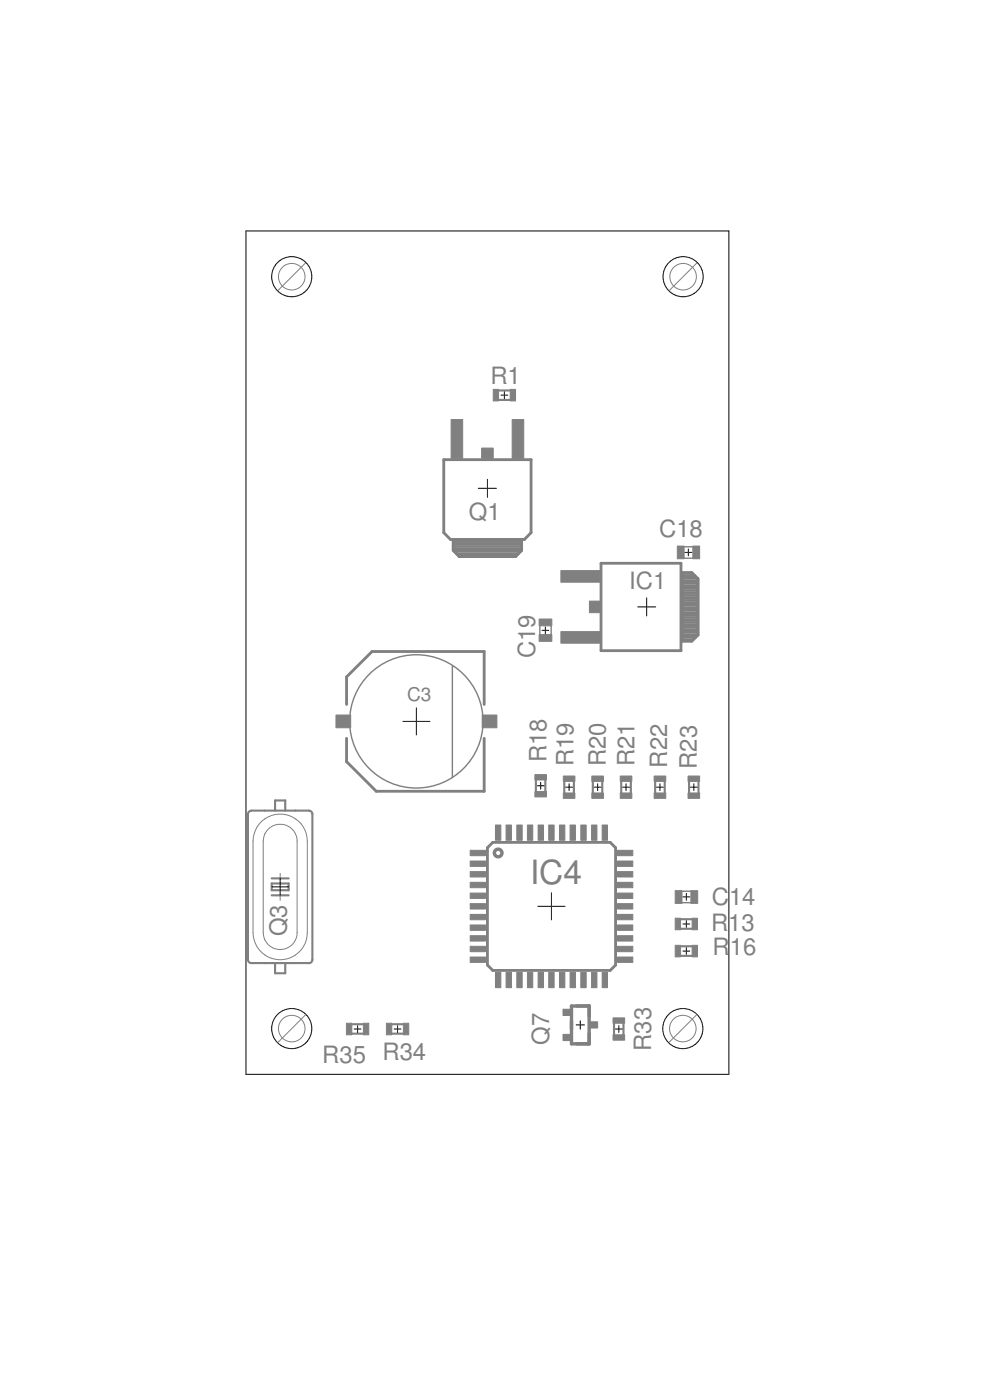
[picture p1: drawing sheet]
<svg xmlns="http://www.w3.org/2000/svg" width="148mm" height="210mm" viewBox="0 0 148 210" stroke-linecap="round" stroke-linejoin="round" font-family="sans-serif">
<defs><g id="words">
<text font-size="5" fill="#808080" x="79.4" y="132.5">IC4</text>
<g font-size="3.6" fill="#808080">
<text x="73.5" y="57.5">R1</text>
<text x="70.3" y="78">Q1</text>
<text x="98.7" y="80.5">C18</text>
<text x="94.3" y="88.4">IC1</text>
<text x="80.2" y="98.7" transform="rotate(-90 80.2 98.7)">C19</text>
<text x="81.9" y="114.3" transform="rotate(-90 81.9 114.3)">R18</text>
<text x="85.9" y="114.9" transform="rotate(-90 85.9 114.9)">R19</text>
<text x="90.8" y="114.9" transform="rotate(-90 90.8 114.9)">R20</text>
<text x="95" y="114.9" transform="rotate(-90 95 114.9)">R21</text>
<text x="99.9" y="115.1" transform="rotate(-90 99.9 115.1)">R22</text>
<text x="104.4" y="115.3" transform="rotate(-90 104.4 115.3)">R23</text>
<text x="106.6" y="135.7">C</text>
<text x="109.2" y="135.7">14</text>
<text x="43" y="140.4" transform="rotate(-90 43 140.4)">Q3</text>
<text x="106.5" y="139.6">R13</text>
<text x="106.8" y="143.3">R</text>
<text x="109.3" y="143.3">16</text>
<text x="48.3" y="159.4">R35 R34</text>
<text x="82.3" y="156.6" transform="rotate(-90 82.3 156.6)">Q7</text>
<text x="97.6" y="157.6" transform="rotate(-90 97.6 157.6)">R33</text>
</g>
<text font-size="2.9" fill="#808080" x="61" y="105.1">C3</text>
</g></defs>
<g fill="#808080" stroke="#808080" stroke-width=".42">
<path d="M66.5 68.9h13.1z"/>
<path d="M79.6 68.9v11z"/>
<path d="M79.6 79.9l-1 1z"/>
<path d="M67.5 80.9h11.1z"/>
<path d="M66.5 79.9l1 1z"/>
<path d="M66.5 68.9v11z"/>
<path d="M73 127.1l.8-.8z"/>
<path d="M73.8 126.3h17.6z"/>
<path d="M91.4 126.3l.8 .8z"/>
<path d="M92.2 127.1v17.6z"/>
<path d="M92.2 144.7l-.8 .8z"/>
<path d="M73.8 145.5h17.6z"/>
<path d="M73 144.7l.8 .8z"/>
<path d="M73 127.1v17.6z"/>
<path d="M90 97.6h12z"/>
<path d="M90 84.5v13.1z"/>
<path d="M90 84.5h12z"/>
<path d="M72.5 97.7v7.9z"/>
<path d="M72.5 110.7v7.9z"/>
<path d="M56.4 118.6h16.1z"/>
<path d="M51.9 114.2l4.5 4.4z"/>
<path d="M51.9 110.7v3.5z"/>
<path d="M55.7 97.7h16.8z"/>
<path d="M55.7 97.7l-3.8 3.8z"/>
<path d="M51.9 101.5v4.1z"/>
<path d="M78.1 81.1v1.4z"/>
<path d="M78.1 82.5l-.9 .9z"/>
<path d="M68.8 83.4h8.4z"/>
<path d="M67.9 82.5l.9 .9z"/>
<path d="M67.9 81.1v1.4z"/>
<path d="M67.9 81.1h10.2z"/>
<path d="M102 84.5v13.1z"/>
<path d="M102.2 85.9h1.4z"/>
<path d="M103.6 85.9l1 .9z"/>
<path d="M104.6 86.8v8.4z"/>
<path d="M103.6 96.1l1-.9z"/>
<path d="M102.2 96.1h1.4z"/>
<path d="M102.2 85.9v10.2z"/>
</g>
<g fill="#808080" stroke="#808080" stroke-width=".15">
<path d="M72.2 67.2h1.7v1.5h-1.7z"/>
<path d="M88.3 90.1h1.5v1.8h-1.5z"/>
<path d="M76.7 62.9h1.8v5.8h-1.8z"/>
<path d="M67.6 62.9h1.7v5.8h-1.7z"/>
<path d="M73.9 58.4h.8v1.7h-.8z"/>
<path d="M76.4 58.4h.8v1.7h-.8z"/>
<path d="M70.4 127.5h2.3v.8h-2.3z"/>
<path d="M70.4 129.1h2.3v.8h-2.3z"/>
<path d="M70.4 130.7h2.3v.8h-2.3z"/>
<path d="M70.4 132.3h2.3v.8h-2.3z"/>
<path d="M70.4 133.9h2.3v.8h-2.3z"/>
<path d="M70.4 135.5h2.3v.8h-2.3z"/>
<path d="M70.4 137.1h2.3v.8h-2.3z"/>
<path d="M70.4 138.7h2.3v.8h-2.3z"/>
<path d="M70.4 140.3h2.3v.8h-2.3z"/>
<path d="M70.4 141.9h2.3v.8h-2.3z"/>
<path d="M70.4 143.5h2.3v.8h-2.3z"/>
<path d="M74.2 145.8h.8v2.3h-.8z"/>
<path d="M75.8 145.8h.8v2.3h-.8z"/>
<path d="M77.4 145.8h.8v2.3h-.8z"/>
<path d="M79 145.8h.8v2.3h-.8z"/>
<path d="M80.6 145.8h.8v2.3h-.8z"/>
<path d="M82.2 145.8h.8v2.3h-.8z"/>
<path d="M83.8 145.8h.8v2.3h-.8z"/>
<path d="M85.4 145.8h.8v2.3h-.8z"/>
<path d="M87 145.8h.8v2.3h-.8z"/>
<path d="M88.6 145.8h.8v2.3h-.8z"/>
<path d="M90.2 145.8h.8v2.3h-.8z"/>
<path d="M92.5 143.5h2.3v.8h-2.3z"/>
<path d="M92.5 141.9h2.3v.8h-2.3z"/>
<path d="M92.5 140.3h2.3v.8h-2.3z"/>
<path d="M92.5 138.7h2.3v.8h-2.3z"/>
<path d="M92.5 137.1h2.3v.8h-2.3z"/>
<path d="M92.5 135.5h2.3v.8h-2.3z"/>
<path d="M92.5 133.9h2.3v.8h-2.3z"/>
<path d="M92.5 132.3h2.3v.8h-2.3z"/>
<path d="M92.5 130.7h2.3v.8h-2.3z"/>
<path d="M92.5 129.1h2.3v.8h-2.3z"/>
<path d="M92.5 127.5h2.3v.8h-2.3z"/>
<path d="M90.2 123.7h.8v2.3h-.8z"/>
<path d="M88.6 123.7h.8v2.3h-.8z"/>
<path d="M87 123.7h.8v2.3h-.8z"/>
<path d="M85.4 123.7h.8v2.3h-.8z"/>
<path d="M83.8 123.7h.8v2.3h-.8z"/>
<path d="M82.2 123.7h.8v2.3h-.8z"/>
<path d="M80.6 123.7h.8v2.3h-.8z"/>
<path d="M79 123.7h.8v2.3h-.8z"/>
<path d="M77.4 123.7h.8v2.3h-.8z"/>
<path d="M75.8 123.7h.8v2.3h-.8z"/>
<path d="M74.2 123.7h.8v2.3h-.8z"/>
<path d="M84 85.6h5.8v1.7h-5.8z"/>
<path d="M84 94.7h5.8v1.7h-5.8z"/>
<path d="M101.2 137.7h.8v1.7h-.8z"/>
<path d="M103.7 137.7h.8v1.7h-.8z"/>
<path d="M103.7 141.7h.8v1.8h-.8z"/>
<path d="M101.2 141.7h.8v1.8h-.8z"/>
<path d="M80.1 116.1h1.8v.8h-1.8z"/>
<path d="M80.1 118.7h1.8v.8h-1.8z"/>
<path d="M84.4 116.4h1.7v.8h-1.7z"/>
<path d="M84.4 118.9h1.7v.8h-1.7z"/>
<path d="M88.7 116.4h1.7v.8h-1.7z"/>
<path d="M88.7 118.9h1.7v.8h-1.7z"/>
<path d="M92.9 116.4h1.8v.8h-1.8z"/>
<path d="M92.9 118.9h1.8v.8h-1.8z"/>
<path d="M98 116.4h1.7v.8h-1.7z"/>
<path d="M98 118.9h1.7v.8h-1.7z"/>
<path d="M103.1 116.4h1.7v.8h-1.7z"/>
<path d="M103.1 118.9h1.7v.8h-1.7z"/>
<path d="M103.5 133.5h1v1.9h-1z"/>
<path d="M101.2 133.5h1v1.9h-1z"/>
<path d="M91.8 155.1h1.8v.9h-1.8z"/>
<path d="M91.8 152.6h1.8v.8h-1.8z"/>
<path d="M60.4 153.4h.8v1.7h-.8z"/>
<path d="M57.9 153.4h.8v1.7h-.8z"/>
<path d="M51.9 153.4h.8v1.7h-.8z"/>
<path d="M54.4 153.4h.8v1.7h-.8z"/>
<path d="M88.3 153.2h1.2v.9h-1.2z"/>
<path d="M84.3 155.1h1.2v.9h-1.2z"/>
<path d="M84.3 151.3h1.2v.9h-1.2z"/>
<path d="M103.8 81.9h1v1.9h-1z"/>
<path d="M101.5 81.9h1v1.9h-1z"/>
<path d="M80.8 92.8h1.9v1h-1.9z"/>
<path d="M80.8 95.1h1.9v1.1h-1.9z"/>
<path d="M50.3 107.2h2.2v1.9h-2.2z"/>
<path d="M72.2 107.2h2.2v1.9h-2.2z"/>
</g>
<circle cx="74.6" cy="127.9" r=".57" fill="none" stroke="#808080" stroke-width=".51"/>
<g fill="none" stroke="#808080" stroke-width=".15">
<path d="M37.9 139.8a4.1 4.1 0 0 0 4.1 4.1 4.1 4.1 0 0 0 4-4.1M37.9 126.1a4.1 4.1 0 0 1 4.1-4 4.1 4.1 0 0 1 4 4M39.4 126.1a2.54 2.54 0 0 1 2.6-2.5 2.54 2.54 0 0 1 2.5 2.5M39.4 139.8a2.54 2.54 0 0 0 2.6 2.6 2.54 2.54 0 0 0 2.5-2.6"/>
<circle cx="43.7" cy="41.5" r="1.99"/>
<circle cx="102.3" cy="41.5" r="1.99"/>
<circle cx="43.7" cy="154.2" r="1.99"/>
<circle cx="102.3" cy="154.2" r="1.99"/>
</g>
<g fill="#808080" stroke="#808080" stroke-width=".32">
<path d="M37.7 144.4h2z"/>
<path d="M37.7 121.5h2z"/>
<path d="M46.8 122v21.9z"/>
<path d="M44.3 121.5h2z"/>
<path d="M44.3 144.4h2z"/>
<path d="M37.1 122v21.9z"/>
<path d="M40.7 133.5h2.5z"/>
<path d="M43.2 132.5v1z"/>
<path d="M40.7 132.5h2.5z"/>
<path d="M40.7 132.5v1z"/>
<path d="M40.7 134.2h1.3z"/>
<path d="M42 134.2h1.2z"/>
<path d="M40.7 131.7h1.3z"/>
<path d="M42 131.7h1.2z"/>
<path d="M74.7 58.5h1.7z"/>
<path d="M74.7 60h1.7z"/>
<path d="M102 137.8h1.7z"/>
<path d="M102 139.3h1.7z"/>
<path d="M102 143.3h1.7z"/>
<path d="M102 141.9h1.7z"/>
<path d="M81.7 116.9v1.8z"/>
<path d="M80.3 116.9v1.8z"/>
<path d="M86 117.2v1.7z"/>
<path d="M84.5 117.2v1.7z"/>
<path d="M90.2 117.2v1.7z"/>
<path d="M88.8 117.2v1.7z"/>
<path d="M94.5 117.2v1.7z"/>
<path d="M93.1 117.2v1.7z"/>
<path d="M99.6 117.2v1.7z"/>
<path d="M98.1 117.2v1.7z"/>
<path d="M104.6 117.2v1.7z"/>
<path d="M103.2 117.2v1.7z"/>
<path d="M42.7 120v1.5z"/>
<path d="M41.2 120v1.5z"/>
<path d="M41.2 120h1.5z"/>
<path d="M39.7 121.5h4.6z"/>
<path d="M41.2 145.9h1.5z"/>
<path d="M42.7 144.4h1.6z"/>
<path d="M41.2 144.4h1.5z"/>
<path d="M39.7 144.4h1.5z"/>
<path d="M42.7 144.4v1.5z"/>
<path d="M41.2 144.4v1.5z"/>
<path d="M92 153.4v1.7z"/>
<path d="M93.4 153.4v1.7z"/>
<path d="M58.7 155h1.7z"/>
<path d="M58.7 153.6h1.7z"/>
<path d="M52.7 153.6h1.7z"/>
<path d="M52.7 155h1.7z"/>
</g>
<g fill="#808080" stroke="#808080" stroke-width=".15">
<path d="M44.5 126.1v13.7z"/>
<path d="M46 126.1v13.7z"/>
<path d="M39.4 126.1v13.7z"/>
<path d="M37.9 126.1v13.7z"/>
<path d="M42 134.2v.8z"/>
<path d="M42 130.9v.8z"/>
<path d="M100.3 43.5l4.1-4z"/>
<path d="M41.7 43.5l4-4z"/>
<path d="M41.7 156.2l4-4z"/>
<path d="M100.3 156.2l4-4z"/>
</g>
<path d="M37.7 121.5l-.3 .1-.3 .4M46.3 121.5l.3 .1 .2 .4M37.1 143.9l.3 .4 .3 .1M46.8 143.9l-.2 .4-.3 .1" fill="none" stroke="#808080" stroke-width=".32"/>
<g fill="#808080" stroke="#808080" stroke-width=".51">
<path d="M86.4 150.8h1.9z"/>
<path d="M88.3 150.8v1.6z"/>
<path d="M86.4 156.5h1.9z"/>
<path d="M88.3 155v1.5z"/>
<path d="M85.6 153.1v1.2z"/>
<path d="M85.6 156.5h2.7z"/>
<path d="M85.6 150.8v5.7z"/>
<path d="M85.6 150.8h2.7z"/>
<path d="M88.3 150.8v5.7z"/>
</g>
<g fill="#808080" stroke="#808080" stroke-width=".4">
<path d="M78.1 81.1v1.4z"/>
<path d="M78.1 82.5l-.9 .9z"/>
<path d="M68.8 83.4h8.4z"/>
<path d="M67.9 82.5l.9 .9z"/>
<path d="M67.9 81.1v1.4z"/>
<path d="M67.9 81.1h10.2z"/>
<path d="M68.8 83.4h8.5z"/>
<path d="M68.4 83h9.2z"/>
<path d="M68 82.7h10z"/>
<path d="M67.9 82.3h10.2z"/>
<path d="M67.9 81.9h10.2z"/>
<path d="M67.9 81.6h10.2z"/>
<path d="M67.9 81.2h10.2z"/>
<path d="M102.2 85.9h1.4z"/>
<path d="M103.6 85.9l1 .9z"/>
<path d="M104.6 86.8v8.4z"/>
<path d="M103.6 96.1l1-.9z"/>
<path d="M102.2 96.1h1.4z"/>
<path d="M102.2 85.9v10.2z"/>
<path d="M102.2 95.9h1.7z"/>
<path d="M102.2 95.5h2z"/>
<path d="M102.2 95.2h2.4z"/>
<path d="M102.2 94.8h2.4z"/>
<path d="M102.2 94.4h2.4z"/>
<path d="M102.2 94.1h2.4z"/>
<path d="M102.2 93.7h2.4z"/>
<path d="M102.2 93.3h2.4z"/>
<path d="M102.2 93h2.4z"/>
<path d="M102.2 92.6h2.4z"/>
<path d="M102.2 92.2h2.4z"/>
<path d="M102.2 91.9h2.4z"/>
<path d="M102.2 91.5h2.4z"/>
<path d="M102.2 91.1h2.4z"/>
<path d="M102.2 90.7h2.4z"/>
<path d="M102.2 90.4h2.4z"/>
<path d="M102.2 90h2.4z"/>
<path d="M102.2 89.6h2.4z"/>
<path d="M102.2 89.3h2.4z"/>
<path d="M102.2 88.9h2.4z"/>
<path d="M102.2 88.5h2.4z"/>
<path d="M102.2 88.2h2.4z"/>
<path d="M102.2 87.8h2.4z"/>
<path d="M102.2 87.4h2.4z"/>
<path d="M102.2 87.1h2.4z"/>
<path d="M102.2 86.7h2.3z"/>
<path d="M102.2 86.3h1.9z"/>
<path d="M102.2 86h1.5z"/>
</g>
<g fill="#808080" stroke="#808080" stroke-width=".21">
<path d="M102.1 135.3h1.4z"/>
<path d="M102.1 133.6h1.4z"/>
<path d="M102.4 83.7h1.4z"/>
<path d="M102.4 82h1.4z"/>
<path d="M82.6 93.8v1.4z"/>
<path d="M80.9 93.8v1.4z"/>
<path d="M67.8 99.8v16.7z"/>
</g>
<circle cx="62.4" cy="108.2" r="10" fill="none" stroke="#808080" stroke-width=".21"/>
<g fill="#000" stroke="#000" stroke-width=".15">
<path d="M36.9 34.6v126.5zM36.9 34.6h72.3zM109.2 34.6v126.5zM75.1 59.2h1zM75.6 58.7v1.1zM71.7 73.2h2.7zM73 71.9v2.7zM81.2 94.5h1zM81.7 94v1zM95.5 91h2.7zM96.9 89.6v2.7zM102.6 82.8h1z"/>
<path d="M103.1 82.3v1zM60.4 108.2h4zM62.4 106.1v4.1zM80.5 117.8h1zM81 117.3v1zM84.7 118h1.1zM85.3 117.5v1zM89 118h1zM89.5 117.5v1zM93.3 118h1zM93.8 117.5v1zM98.4 118h1z"/>
<path d="M98.9 117.5v1zM103.4 118h1.1zM103.9 117.5v1zM40.7 133h2.5zM42 131.7v2.5zM80.6 135.9h4zM82.6 133.9v4zM102.3 138.5h1zM102.3 134.5h1zM102.8 138v1zM102.8 134v1zM53.1 154.3h1z"/>
<path d="M53.6 153.8v1zM59.1 154.3h1zM59.6 153.8v1zM86.3 153.7h1.3zM86.9 153.1v1.2zM92.2 154.3h1zM92.7 153.8v1zM102.3 142.6h1zM102.8 142.1v1zM36.9 161.1h72.3z"/>
</g>
<g fill="none" stroke="#000" stroke-width=".15">
<circle cx="43.7" cy="41.5" r="3"/>
<circle cx="102.3" cy="41.5" r="3"/>
<circle cx="43.7" cy="154.2" r="3"/>
<circle cx="102.3" cy="154.2" r="3"/>
</g>
<use href="#words"/>
</svg>
